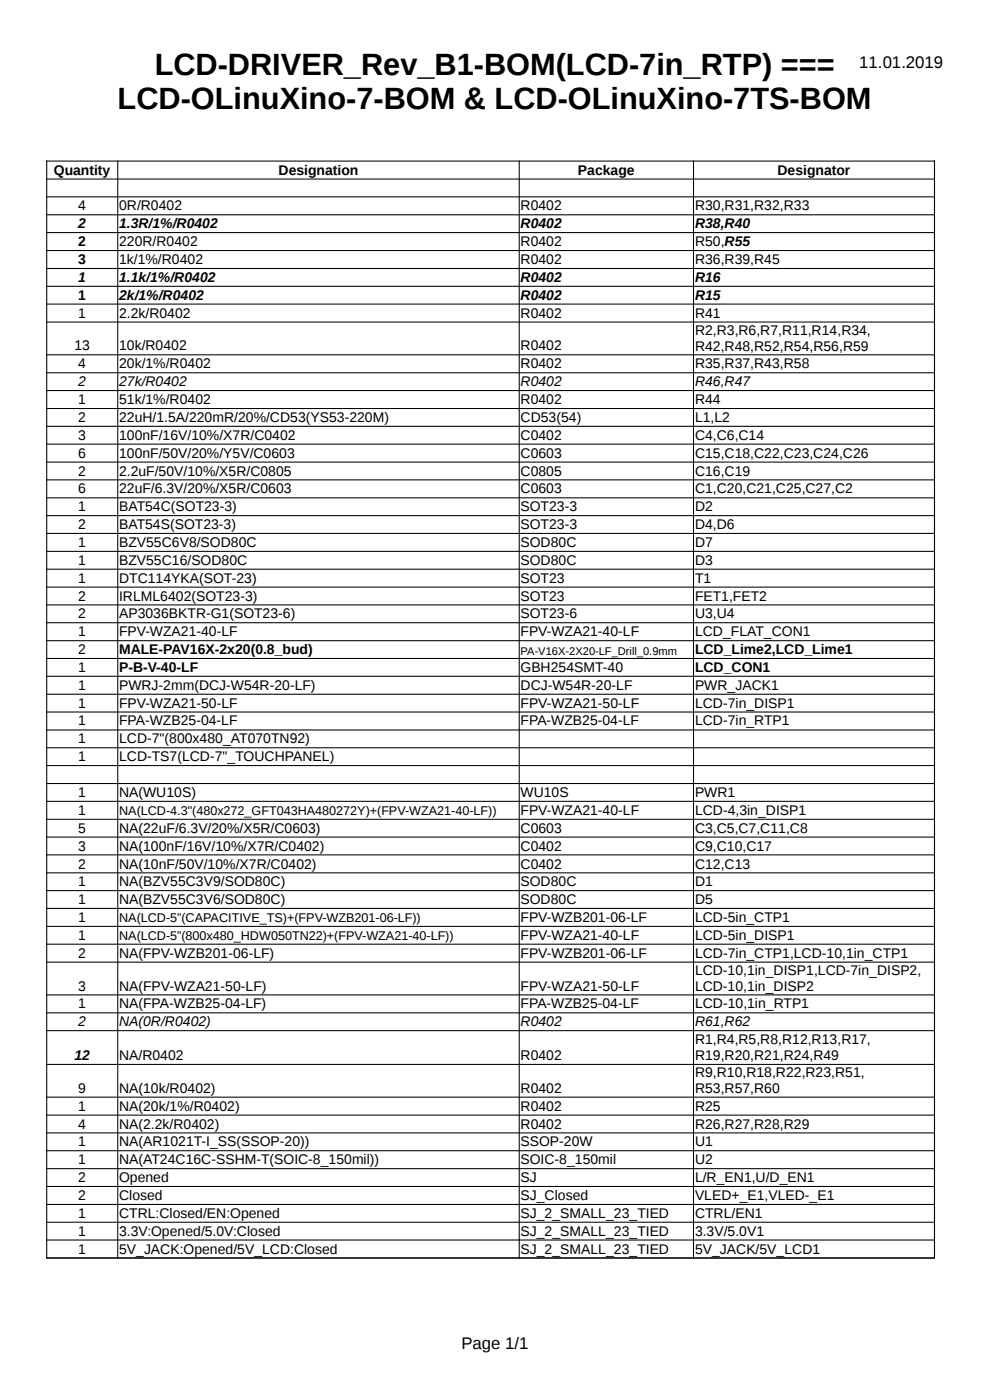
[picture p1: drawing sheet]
<svg xmlns="http://www.w3.org/2000/svg" width="210mm" height="297mm" viewBox="0 0 210 297" stroke-linecap="round" stroke-linejoin="round" font-family="sans-serif">
<defs><g id="words">
<g font-size="6.5">
<text x="32.8" y="15.8">LCD-DRIVER_Rev_B1-BOM(LCD-7in_RTP) ===</text>
<text x="24.9" y="23.1">LCD-OLinuXino-7-BOM &amp; LCD-OLinuXino-7TS-BOM</text>
</g>
<g font-size="3.6">
<text x="182.3" y="14.5">11.01.2019</text>
<text x="97.9" y="286.2">Page 1/1</text>
</g>
<g font-size="3">
<text x="11.4" y="37.1">Quantity</text>
<text x="59.1" y="37.1">Designation</text>
<text x="122.6" y="37.1">Package</text>
<text x="164.9" y="37.1">Designator</text>
<text x="16.6" y="44.6">4</text>
<text x="25.3" y="44.6">0R/R0402</text>
<text x="110.4" y="44.6">R0402</text>
<text x="147.4" y="44.6">R30,R31,R32,R33</text>
<text x="16.6" y="48.4">2</text>
<text x="16.6" y="52.2">2</text>
<text x="25.3" y="48.4">1.3R/1%/R0402</text>
<text x="25.3" y="52.2">220R/R0402</text>
<text x="110.4" y="48.4">R0402</text>
<text x="110.4" y="52.2">R0402</text>
<text x="147.4" y="48.4">R38,R40</text>
<text x="147.4" y="52.2">R50,R55</text>
<text x="16.6" y="56">3</text>
<text x="16.6" y="59.8">1</text>
<text x="25.3" y="56">1k/1%/R0402</text>
<text x="25.3" y="59.8">1.1k/1%/R0402</text>
<text x="110.4" y="56">R0402</text>
<text x="110.4" y="59.8">R0402</text>
<text x="147.4" y="56">R36,R39,R45</text>
<text x="147.4" y="59.8">R16</text>
<text x="16.6" y="63.6">1</text>
<text x="25.3" y="63.6">2k/1%/R0402</text>
<text x="110.4" y="63.6">R0402</text>
<text x="147.4" y="63.6">R15</text>
<text x="16.6" y="67.4">1</text>
<text x="25.3" y="67.4">2.2k/R0402</text>
<text x="110.4" y="67.4">R0402</text>
<text x="147.4" y="67.4">R41</text>
<text x="147.4" y="71.1">R2,R3,R6,R7,R11,R14,R34,</text>
<text x="15.8" y="74.4">13</text>
<text x="25.3" y="74.4">10k/R0402</text>
<text x="110.4" y="74.4">R0402</text>
<text x="147.4" y="74.4">R42,R48,R52,R54,R56,R59</text>
<text x="16.6" y="78.2">4</text>
<text x="16.6" y="81.9">2</text>
<text x="25.3" y="78.2">20k/1%/R0402</text>
<text x="25.3" y="81.9">27k/R0402</text>
<text x="110.4" y="78.2">R0402</text>
<text x="110.4" y="81.9">R0402</text>
<text x="147.4" y="78.2">R35,R37,R43,R58</text>
<text x="147.4" y="81.9">R46,R47</text>
<text x="16.6" y="85.7">1</text>
<text x="16.6" y="89.5">2</text>
<text x="25.3" y="85.7">51k/1%/R0402</text>
<text x="25.3" y="89.5">22uH/1.5A/220mR/20%/CD53(YS53-220M)</text>
<text x="110.4" y="85.7">R0402</text>
<text x="110.4" y="89.5">CD53(54)</text>
<text x="147.4" y="85.7">R44</text>
<text x="147.4" y="89.5">L1,L2</text>
<text x="16.6" y="93.3">3</text>
<text x="25.3" y="93.3">100nF/16V/10%/X7R/C0402</text>
<text x="110.4" y="93.3">C0402</text>
<text x="147.4" y="93.3">C4,C6,C14</text>
<text x="16.6" y="97.1">6</text>
<text x="16.6" y="100.9">2</text>
<text x="25.3" y="97.1">100nF/50V/20%/Y5V/C0603</text>
<text x="25.3" y="100.9">2.2uF/50V/10%/X5R/C0805</text>
<text x="110.4" y="97.1">C0603</text>
<text x="110.4" y="100.9">C0805</text>
<text x="147.4" y="97.1">C15,C18,C22,C23,C24,C26</text>
<text x="147.4" y="100.9">C16,C19</text>
<text x="16.6" y="104.7">6</text>
<text x="25.3" y="104.7">22uF/6.3V/20%/X5R/C0603</text>
<text x="110.4" y="104.7">C0603</text>
<text x="147.4" y="104.7">C1,C20,C21,C25,C27,C2</text>
<text x="16.6" y="108.5">1</text>
<text x="16.6" y="112.2">2</text>
<text x="25.3" y="108.5">BAT54C(SOT23-3)</text>
<text x="25.3" y="112.2">BAT54S(SOT23-3)</text>
<text x="110.4" y="108.5">SOT23-3</text>
<text x="110.4" y="112.2">SOT23-3</text>
<text x="147.4" y="108.5">D2</text>
<text x="147.4" y="112.2">D4,D6</text>
<text x="16.6" y="116.1">1</text>
<text x="16.6" y="119.8">1</text>
<text x="25.3" y="116.1">BZV55C6V8/SOD80C</text>
<text x="25.3" y="119.8">BZV55C16/SOD80C</text>
<text x="110.4" y="116.1">SOD80C</text>
<text x="110.4" y="119.8">SOD80C</text>
<text x="147.4" y="116.1">D7</text>
<text x="147.4" y="119.8">D3</text>
<text x="16.6" y="123.6">1</text>
<text x="25.3" y="123.6">DTC114YKA(SOT-23)</text>
<text x="110.4" y="123.6">SOT23</text>
<text x="147.4" y="123.6">T1</text>
<text x="16.6" y="127.4">2</text>
<text x="16.6" y="131.2">2</text>
<text x="25.3" y="127.4">IRLML6402(SOT23-3)</text>
<text x="25.3" y="131.2">AP3036BKTR-G1(SOT23-6)</text>
<text x="110.4" y="127.4">SOT23</text>
<text x="110.4" y="131.2">SOT23-6</text>
<text x="147.4" y="127.4">FET1,FET2</text>
<text x="147.4" y="131.2">U3,U4</text>
<text x="16.6" y="135">1</text>
<text x="25.3" y="135">FPV-WZA21-40-LF</text>
<text x="110.4" y="135">FPV-WZA21-40-LF</text>
<text x="147.4" y="135">LCD_FLAT_CON1</text>
<text x="16.6" y="138.8">2</text>
<text x="16.6" y="142.5">1</text>
<text x="25.3" y="138.8">MALE-PAV16X-2x20(0.8_bud)</text>
<text x="25.3" y="142.5">P-B-V-40-LF</text>
<text x="110.4" y="142.5">GBH254SMT-40</text>
<text x="147.4" y="138.8">LCD_Lime2,LCD_Lime1</text>
<text x="147.4" y="142.5">LCD_CON1</text>
<text x="16.6" y="146.4">1</text>
<text x="25.3" y="146.4">PWRJ-2mm(DCJ-W54R-20-LF)</text>
<text x="110.4" y="146.4">DCJ-W54R-20-LF</text>
<text x="147.4" y="146.4">PWR_JACK1</text>
<text x="16.6" y="150.1">1</text>
<text x="16.6" y="153.9">1</text>
<text x="25.3" y="150.1">FPV-WZA21-50-LF</text>
<text x="25.3" y="153.9">FPA-WZB25-04-LF</text>
<text x="110.4" y="150.1">FPV-WZA21-50-LF</text>
<text x="110.4" y="153.9">FPA-WZB25-04-LF</text>
<text x="147.4" y="150.1">LCD-7in_DISP1</text>
<text x="147.4" y="153.9">LCD-7in_RTP1</text>
<text x="16.6" y="157.7">1</text>
<text x="16.6" y="161.5">1</text>
<text x="25.3" y="157.7">LCD-7&quot;(800x480_AT070TN92)</text>
<text x="25.3" y="161.5">LCD-TS7(LCD-7&quot;_TOUCHPANEL)</text>
<text x="16.6" y="169.1">1</text>
<text x="16.6" y="172.8">1</text>
<text x="25.3" y="169.1">NA(WU10S)</text>
<text x="110.4" y="169.1">WU10S</text>
<text x="110.4" y="172.8">FPV-WZA21-40-LF</text>
<text x="147.4" y="169.1">PWR1</text>
<text x="147.4" y="172.8">LCD-4,3in_DISP1</text>
<text x="16.6" y="176.7">5</text>
<text x="25.3" y="176.7">NA(22uF/6.3V/20%/X5R/C0603)</text>
<text x="110.4" y="176.7">C0603</text>
<text x="147.4" y="176.7">C3,C5,C7,C11,C8</text>
<text x="16.6" y="180.4">3</text>
<text x="16.6" y="184.2">2</text>
<text x="25.3" y="180.4">NA(100nF/16V/10%/X7R/C0402)</text>
<text x="25.3" y="184.2">NA(10nF/50V/10%/X7R/C0402)</text>
<text x="110.4" y="180.4">C0402</text>
<text x="110.4" y="184.2">C0402</text>
<text x="147.4" y="180.4">C9,C10,C17</text>
<text x="147.4" y="184.2">C12,C13</text>
<text x="16.6" y="188">1</text>
<text x="16.6" y="191.8">1</text>
<text x="25.3" y="188">NA(BZV55C3V9/SOD80C)</text>
<text x="25.3" y="191.8">NA(BZV55C3V6/SOD80C)</text>
<text x="110.4" y="188">SOD80C</text>
<text x="110.4" y="191.8">SOD80C</text>
<text x="147.4" y="188">D1</text>
<text x="147.4" y="191.8">D5</text>
<text x="16.6" y="195.6">1</text>
<text x="110.4" y="195.6">FPV-WZB201-06-LF</text>
<text x="147.4" y="195.6">LCD-5in_CTP1</text>
<text x="16.6" y="199.4">1</text>
<text x="16.6" y="203.2">2</text>
<text x="25.3" y="203.2">NA(FPV-WZB201-06-LF)</text>
<text x="110.4" y="199.4">FPV-WZA21-40-LF</text>
<text x="110.4" y="203.2">FPV-WZB201-06-LF</text>
<text x="147.4" y="199.4">LCD-5in_DISP1</text>
<text x="147.4" y="203.2">LCD-7in_CTP1,LCD-10,1in_CTP1</text>
<text x="147.4" y="206.9">LCD-10,1in_DISP1,LCD-7in_DISP2,</text>
<text x="16.6" y="210.1">3</text>
<text x="16.6" y="213.9">1</text>
<text x="25.3" y="210.1">NA(FPV-WZA21-50-LF)</text>
<text x="25.3" y="213.9">NA(FPA-WZB25-04-LF)</text>
<text x="110.4" y="210.1">FPV-WZA21-50-LF</text>
<text x="110.4" y="213.9">FPA-WZB25-04-LF</text>
<text x="147.4" y="213.9">LCD-10,1in_RTP1</text>
<text x="147.4" y="210.2">LCD-10,1in_DISP2</text>
<text x="16.6" y="217.7">2</text>
<text x="25.3" y="217.7">NA(0R/R0402)</text>
<text x="110.4" y="217.7">R0402</text>
<text x="147.4" y="217.7">R61,R62</text>
<text x="147.4" y="221.6">R1,R4,R5,R8,R12,R13,R17,</text>
<text x="15.8" y="224.8">12</text>
<text x="25.3" y="224.8">NA/R0402</text>
<text x="110.4" y="224.8">R0402</text>
<text x="147.4" y="224.9">R19,R20,R21,R24,R49</text>
<text x="16.6" y="231.8">9</text>
<text x="25.3" y="231.8">NA(10k/R0402)</text>
<text x="110.4" y="231.8">R0402</text>
<text x="147.4" y="228.6">R9,R10,R18,R22,R23,R51,</text>
<text x="147.4" y="231.9">R53,R57,R60</text>
<text x="16.6" y="235.6">1</text>
<text x="16.6" y="239.4">4</text>
<text x="25.3" y="235.6">NA(20k/1%/R0402)</text>
<text x="25.3" y="239.4">NA(2.2k/R0402)</text>
<text x="110.4" y="235.6">R0402</text>
<text x="110.4" y="239.4">R0402</text>
<text x="147.4" y="235.6">R25</text>
<text x="147.4" y="239.4">R26,R27,R28,R29</text>
<text x="16.6" y="243.2">1</text>
<text x="25.3" y="243.2">NA(AR1021T-I_SS(SSOP-20))</text>
<text x="110.4" y="243.2">SSOP-20W</text>
<text x="147.4" y="243.2">U1</text>
<text x="16.6" y="247">1</text>
<text x="16.6" y="250.8">2</text>
<text x="25.3" y="247">NA(AT24C16C-SSHM-T(SOIC-8_150mil))</text>
<text x="25.3" y="250.8">Opened</text>
<text x="110.4" y="247">SOIC-8_150mil</text>
<text x="110.4" y="250.8">SJ</text>
<text x="147.4" y="247">U2</text>
<text x="147.4" y="250.8">L/R_EN1,U/D_EN1</text>
<text x="16.6" y="254.6">2</text>
<text x="25.3" y="254.6">Closed</text>
<text x="110.4" y="254.6">SJ_Closed</text>
<text x="147.4" y="254.6">VLED+_E1,VLED-_E1</text>
<text x="16.6" y="258.4">1</text>
<text x="16.6" y="262.1">1</text>
<text x="25.3" y="258.4">CTRL:Closed/EN:Opened</text>
<text x="25.3" y="262.1">3.3V:Opened/5.0V:Closed</text>
<text x="110.4" y="258.4">SJ_2_SMALL_23_TIED</text>
<text x="110.4" y="262.1">SJ_2_SMALL_23_TIED</text>
<text x="147.4" y="258.4">CTRL/EN1</text>
<text x="147.4" y="262.1">3.3V/5.0V1</text>
<text x="16.6" y="265.9">1</text>
<text x="25.3" y="265.9">5V_JACK:Opened/5V_LCD:Closed</text>
<text x="110.4" y="265.9">SJ_2_SMALL_23_TIED</text>
<text x="147.4" y="265.9">5V_JACK/5V_LCD1</text>
</g>
<g font-size="2.7">
<text x="25.3" y="172.9">NA(LCD-4.3&quot;(480x272_GFT043HA480272Y)+(FPV-WZA21-40-LF))</text>
<text x="25.3" y="195.7">NA(LCD-5”(CAPACITIVE_TS)+(FPV-WZB201-06-LF))</text>
<text x="25.3" y="199.4">NA(LCD-5”(800x480_HDW050TN22)+(FPV-WZA21-40-LF))</text>
</g>
<text font-size="2.4" x="110.4" y="138.9">PA-V16X-2X20-LF_Drill_0.9mm</text>
</g></defs>
<g fill="none" stroke="#000" stroke-width=".22">
<path d="M9.8 34.2h188.5M9.8 38h188.5M9.9 34.1v232.9M25 34.1v232.9M110.1 34.1v232.9M147.1 34.1v232.9M198.2 34.1v232.9M9.8 41.8h188.5M9.8 45.6h188.5M9.8 49.3h188.5M9.8 53.1h188.5M9.8 57h188.5"/>
<path d="M9.8 60.7h188.5M9.8 64.5h188.5M9.8 68.3h188.5M9.8 75.3h188.5M9.8 79.1h188.5M9.8 82.9h188.5M9.8 86.7h188.5M9.8 90.4h188.5M9.8 94.2h188.5M9.8 98h188.5M9.8 101.8h188.5M9.8 105.6h188.5"/>
<path d="M9.8 109.4h188.5M9.8 113.2h188.5M9.8 117h188.5M9.8 120.7h188.5M9.8 124.6h188.5M9.8 128.3h188.5M9.8 132.1h188.5M9.8 135.9h188.5M9.8 139.7h188.5M9.8 143.5h188.5M9.8 147.3h188.5M9.8 151h188.5"/>
<path d="M9.8 154.9h188.5M9.8 158.6h188.5M9.8 162.4h188.5M9.8 166.2h188.5M9.8 170h188.5M9.8 173.8h188.5M9.8 177.6h188.5M9.8 181.3h188.5M9.8 185.2h188.5M9.8 188.9h188.5M9.8 192.7h188.5M9.8 196.5h188.5"/>
<path d="M9.8 200.3h188.5M9.8 204.1h188.5M9.8 211.1h188.5M9.8 214.9h188.5M9.8 218.6h188.5M9.8 225.8h188.5M9.8 232.7h188.5M9.8 236.6h188.5M9.8 240.3h188.5M9.8 244.1h188.5M9.8 247.9h188.5M9.8 251.7h188.5"/>
<path d="M9.8 255.5h188.5M9.8 259.3h188.5M9.8 263.1h188.5M9.8 266.9h188.5"/>
</g>
<use href="#words"/>
</svg>
